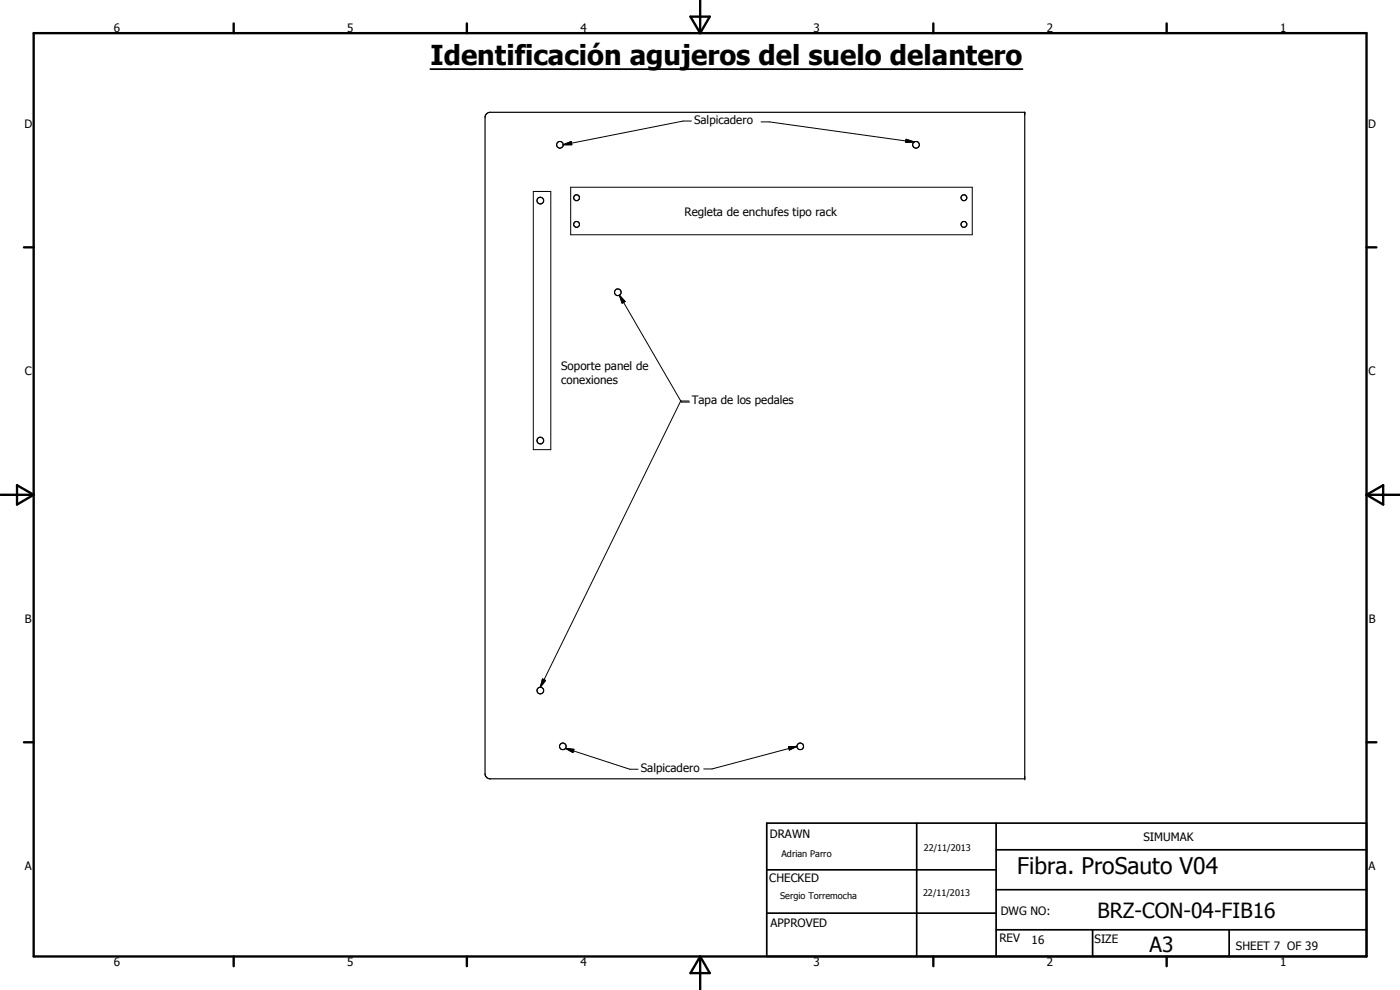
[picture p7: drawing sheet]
<svg xmlns="http://www.w3.org/2000/svg" width="420mm" height="297mm" viewBox="0 0 420 297" stroke-linecap="round" stroke-linejoin="round" font-family="sans-serif">
<defs><g id="words">
<text font-size="8.2" x="129.2" y="19.4">Identificación agujeros del suelo delantero</text>
<text font-size="6.9" x="305.3" y="262.2">Fibra. ProSauto V04</text>
<g font-size="6.3">
<text x="329.4" y="275.4">BRZ-CON-04-FIB16</text>
<text x="345" y="285.6">A3</text>
</g>
<g font-size="3.5">
<text x="34.2" y="9.6">6</text>
<text x="104.2" y="9.6">5</text>
<text x="174.2" y="9.6">4</text>
<text x="244.2" y="9.6">3</text>
<text x="314.2" y="9.6">2</text>
<text x="384.2" y="9.6">1</text>
<text x="7.3" y="38.4">D</text>
<text x="208.4" y="37.3">Salpicadero</text>
<text x="410.6" y="38.4">D</text>
<text x="205.4" y="64.7">Regleta de enchufes tipo rack</text>
<text x="7.4" y="112.6">C</text>
<text x="168.4" y="111.1">Soporte panel de</text>
<text x="410.7" y="112.6">C</text>
<text x="168.4" y="115.2">conexiones</text>
<text x="207.6" y="121.3">Tapa de los pedales</text>
<text x="7.4" y="186.9">B</text>
<text x="410.8" y="186.9">B</text>
<text x="192.4" y="231.8">Salpicadero</text>
<text x="231" y="251.5">DRAWN</text>
<text x="343.1" y="252.3">SIMUMAK</text>
<text x="7.4" y="261.1">A</text>
<text x="410.7" y="261.1">A</text>
<text x="230.9" y="264.6">CHECKED</text>
<text x="300.3" y="274.5">DWG NO:</text>
<text x="231.3" y="278.3">APPROVED</text>
<text x="299.9" y="282.6">REV</text>
<text x="309.6" y="283.3">16</text>
<text x="328.5" y="283.1">SIZE</text>
<text x="370.9" y="285.1">SHEET 7 OF 39</text>
<text x="34.2" y="289.9">6</text>
<text x="104.2" y="289.9">5</text>
<text x="174.2" y="289.9">4</text>
<text x="244.2" y="289.9">3</text>
<text x="314.2" y="289.9">2</text>
<text x="384.2" y="289.9">1</text>
</g>
<g font-size="2.7">
<text x="234.5" y="257.1">Adrian Parro</text>
<text x="277.2" y="255.3">22/11/2013</text>
<text x="234.1" y="269.7">Sergio Torremocha</text>
<text x="277" y="268.7">22/11/2013</text>
</g>
</g></defs>
<g fill="none" stroke="#000" stroke-width=".35">
<path d="M146.1 34.1l.8-.4h160.6v200h-160.6a1.7 1.7 0 0 1-1.3-1.4v-197.2z"/>
<circle cx="168.1" cy="43.5" r="1.01"/>
<circle cx="173.1" cy="59.3" r=".89"/>
<circle cx="274.9" cy="43.5" r="1"/>
<circle cx="289.3" cy="59.3" r=".87"/>
<circle cx="162.2" cy="60.2" r="1.01"/>
<circle cx="173" cy="67.3" r=".89"/>
<circle cx="289.3" cy="67.4" r=".88"/>
<circle cx="185.4" cy="87.7" r="1"/>
<circle cx="162.2" cy="132.2" r="1.01"/>
<circle cx="162.2" cy="207.2" r="1"/>
<circle cx="168.9" cy="223.9" r="1.01"/>
<circle cx="240.1" cy="223.9" r="1.01"/>
</g>
<g fill="#000">
<circle cx="307.5" cy="33.7" r=".18"/>
<circle cx="307.5" cy="233.7" r=".18"/>
</g>
<g fill="none" stroke="#000" stroke-width=".71">
<path d="M10.1 9.9h400v277.1h-400zM70.1 7v2.9M140.1 7v2.9M207.2 5h5.8l-2.9 4.9zM210.1 0v9.9M280.1 7v2.9M350.1 7v2.9M7.2 74.2h2.9M410.1 74.2h3M.1 148.5h10M5.1 145.6l5 2.9-5 2.9zM410.1 148.5h10"/>
<path d="M410.1 148.5l5-2.9v5.8zM7.2 222.7h2.9M410.1 222.7h3M70.1 287v2.9M140.1 287v2.9M210.1 287v10M210.1 287l2.9 5h-5.8zM280.1 287v2.9M350.1 287v2.9"/>
</g>
<path d="M230.1 247h180v40h-180zM275.1 247v40M298.9 255h111.2M298.9 247v40M230.1 274h68.8M230.1 261h68.8M298.9 279h111.2M298.9 267h111.2M327.9 279v8M368.9 279v8" fill="none" stroke="#000" stroke-width=".51"/>
<g fill="none" stroke="#000" stroke-width=".3">
<path d="M207.5 36.3h-2.5l-36 7.1M228.4 36.6h2.5l43.5 6M160.1 57.4h5.2v77.5h-5.2zM169 43.4l2.4-.9 .2 .9zM171.3 56.2h120.5v14.2h-120.5zM271.9 41.8l2.5 .8-2.6 .2zM185.9 88.6l1.7 1.9-.9 .5zM185.9 88.6l18.6 32h2.5M206.8 120.3h-2.5l-42.1 85.9M162.8 203.7l.9 .5-1.5 2zM169.7 224.5l2.5 .3-.3 1zM169.7 224.5l19.3 6.3h2.5"/>
<path d="M236.6 224.1l2.6-.2-2.3 1.1zM239.2 223.9l-25.5 6.8h-2.5"/>
</g>
<path d="M169 43.4l2.4-.9 .2 .9zM271.9 41.8l2.5 .8-2.6 .2zM185.9 88.6l1.7 1.9-.9 .5zM162.8 203.7l.9 .5-1.5 2zM169.7 224.5l2.5 .3-.3 1zM236.6 224.1l2.6-.2-2.3 1.1z" fill="#000"/>
<path d="M129.1 20.7h177.8" fill="none" stroke="#000" stroke-width=".53"/>
<use href="#words"/>
</svg>
